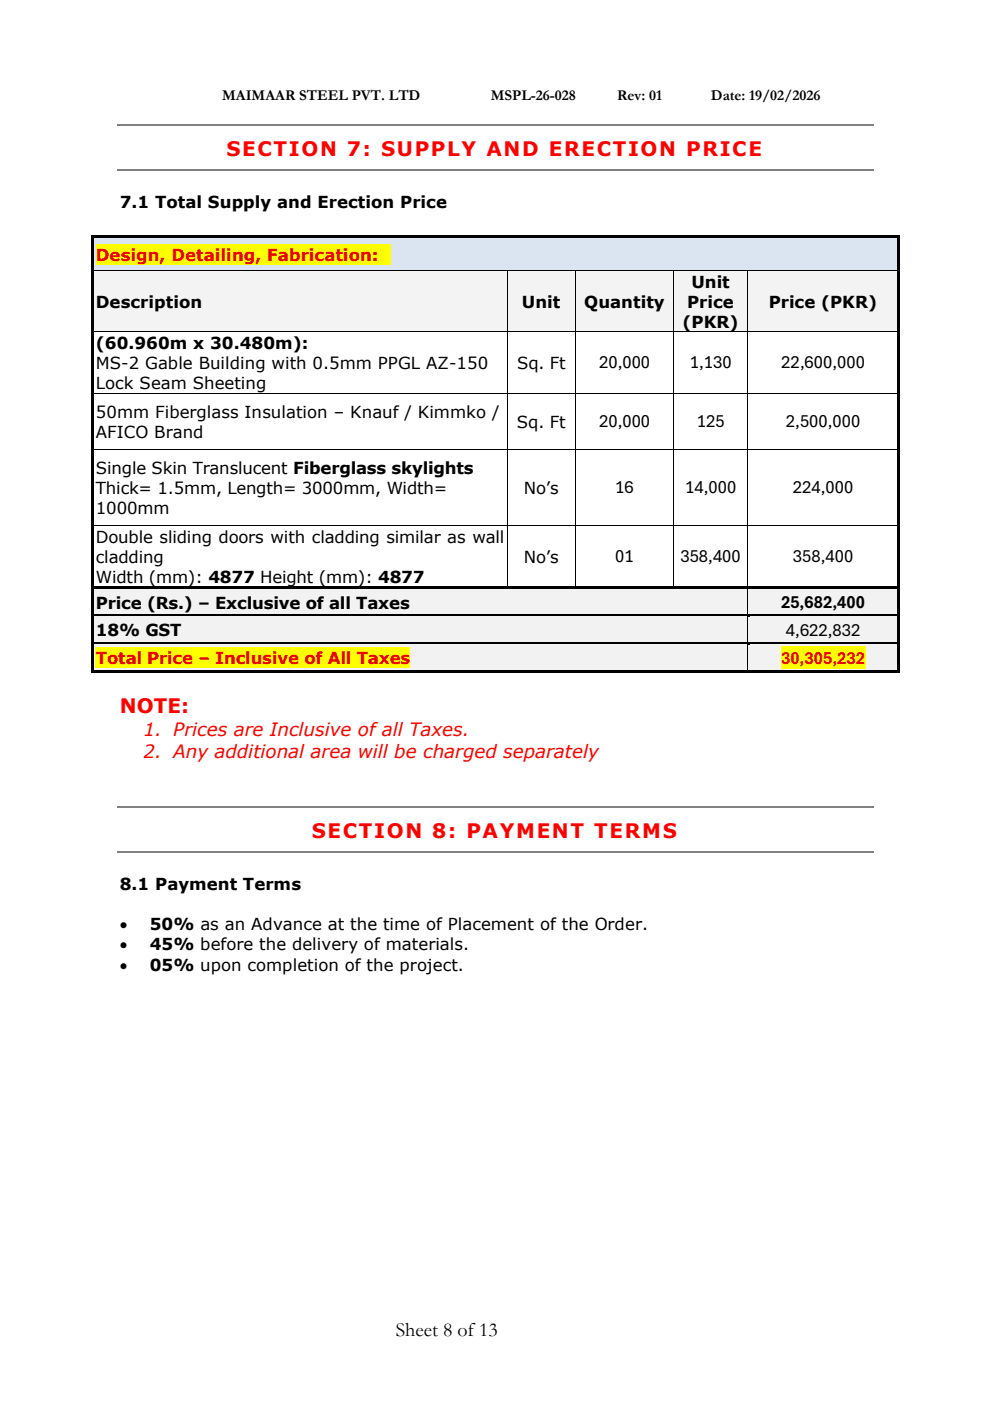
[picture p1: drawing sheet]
<svg xmlns="http://www.w3.org/2000/svg" width="210mm" height="297mm" viewBox="0 0 210 297" stroke-linecap="round" stroke-linejoin="round" font-family="sans-serif">
<defs><g id="words">
<g font-size="4.2" fill="#f00">
<text x="48" y="33">SECTION 7: SUPPLY AND ERECTION PRICE</text>
<text x="25.4" y="151.1">NOTE:</text>
<text x="66.1" y="177.5">SECTION 8: PAYMENT TERMS</text>
</g>
<text font-size="4.2" x="83.9" y="283.2">Sheet 8 of13</text>
<g font-size="3.9">
<text x="127" y="78.1">20,000</text>
<text x="146.2" y="78.1">1,130</text>
<text x="165.6" y="78.1">22,600,000</text>
<text x="127" y="90.5">20,000</text>
<text x="147.7" y="90.5">125</text>
<text x="166.6" y="90.5">2,500,000</text>
<text x="130.4" y="104.5">16</text>
<text x="145.2" y="104.5">14,000</text>
<text x="168.1" y="104.5">224,000</text>
<text x="130.4" y="119.1">01</text>
<text x="144.2" y="119.1">358,400</text>
<text x="168.1" y="119.1">358,400</text>
<text x="165.6" y="128.8">25,682,400</text>
<text x="166.6" y="134.7">4,622,832</text>
</g>
<text font-size="3.9" fill="#e00" x="165.6" y="140.6">30,305,232</text>
<g font-size="3.9" fill="#f00">
<text x="30.4" y="155.9">1. Prices are Inclusive of all Taxes.</text>
<text x="30.4" y="160.6">2. Any additional area will be charged separately</text>
</g>
<g font-size="3.5">
<text x="25.4" y="44">7.1 Total Supply and Erection Price</text>
<text x="20.3" y="65.3">Description</text>
<text x="110.6" y="65.3">Unit</text>
<text x="123.8" y="65.3">Quantity</text>
<text x="145.7" y="65.3">Price</text>
<text x="146.6" y="61">Unit</text>
<text x="162.9" y="65.3">Price (PKR)</text>
<text x="144.7" y="69.6">(PKR)</text>
<text x="20.3" y="74">(60.960m x 30.480m):</text>
<text x="20.3" y="78.2">MS-2 Gable Building with 0.5mm PPGL AZ-150</text>
<text x="20.3" y="82.5">Lock Seam Sheeting</text>
<text x="109.6" y="78.2">Sq. Ft</text>
<text x="20.3" y="88.5">50mm Fiberglass Insulation – Knauf / Kimmko /</text>
<text x="20.3" y="92.8">AFICO Brand</text>
<text x="109.6" y="90.7">Sq. Ft</text>
<text x="20.3" y="100.4">Single Skin Translucent Fiberglass skylights</text>
<text x="20.3" y="104.7">Thick= 1.5mm, Length= 3000mm, Width=</text>
<text x="111.1" y="104.7">No’s</text>
<text x="20.3" y="109">1000mm</text>
<text x="20.3" y="115">Double sliding doors with cladding similar as wall</text>
<text x="20.3" y="119.3">cladding</text>
<text x="111.1" y="119.3">No’s</text>
<text x="20.3" y="123.6">Width (mm): 4877 Height (mm): 4877</text>
<text x="20.3" y="129">Price (Rs.) – Exclusive of all Taxes</text>
<text x="20.3" y="134.8">18% GST</text>
<text x="25.4" y="188.6">8.1 Payment Terms</text>
<text x="25.4" y="197.2">•</text>
<text x="31.8" y="197.2">50% as an Advance at the time of Placement of the Order.</text>
<text x="25.4" y="201.4">•</text>
<text x="31.8" y="201.4">45% before the delivery of materials.</text>
<text x="25.4" y="205.7">•</text>
<text x="31.8" y="205.7">05% upon completion of the project.</text>
</g>
<g font-size="3.5" fill="#e00">
<text x="20.3" y="55.3">Design, Detailing, Fabrication:</text>
<text x="20.3" y="140.8">Total Price – Inclusive of All Taxes</text>
</g>
<g font-size="3.2">
<text x="47.1" y="21.3">MAIMAAR STEEL PVT. LTD</text>
<text x="104" y="21.3">MSPL-26-028</text>
<text x="130.8" y="21.3">Rev: 01</text>
<text x="150.7" y="21.3">Date: 19/02/2026</text>
</g>
</g></defs>
<path d="M24.9 26.5h160.3M24.9 36.1h160.3" fill="none" stroke="#808080" stroke-width=".25"/>
<g fill="#dbe5f1">
<path d="M19.9 50.5h170.3v6.9h-170.3z" fill-rule="evenodd"/>
<path d="M20.3 51.7h169.5v4.4h-169.5z" fill-rule="evenodd"/>
</g>
<path d="M20.3 51.7h62.4v4.4h-62.4z" fill-rule="evenodd" fill="#ff0"/>
<g fill="#000">
<path d="M19.4 49.9h.5v.6h-.5z" fill-rule="evenodd"/>
<path d="M19.4 49.9h.5v.5h-.5z" fill-rule="evenodd"/>
<path d="M19.4 50.5h.5v6.9h-.5z" fill-rule="evenodd"/>
<path d="M19.9 49.9h170.3v.5h-170.3z" fill-rule="evenodd"/>
<path d="M190.2 49.9h.5v.6h-.5z" fill-rule="evenodd"/>
<path d="M190.2 49.9h.5v.5h-.5z" fill-rule="evenodd"/>
<path d="M190.2 50.5h.5v6.9h-.5z" fill-rule="evenodd"/>
</g>
<path d="M19.9 50.4h170.3" fill="none" stroke="#dbe5f1" stroke-width=".21"/>
<g fill="#f3f3f3">
<path d="M19.9 57.5h87.7v12.8h-87.7z" fill-rule="evenodd"/>
<path d="M20.3 61.7h86.6v4.3h-86.6z" fill-rule="evenodd"/>
<path d="M107.6 57.5h14.3v12.8h-14.3z" fill-rule="evenodd"/>
<path d="M108.2 61.7h13.2v4.3h-13.2z" fill-rule="evenodd"/>
<path d="M122 57.5h20.8v12.8h-20.8z" fill-rule="evenodd"/>
<path d="M122.6 61.7h19.5v4.3h-19.5z" fill-rule="evenodd"/>
<path d="M142.8 57.5h15.6v12.8h-15.6z" fill-rule="evenodd"/>
<path d="M143.5 57.5h14.4v4.2h-14.4z" fill-rule="evenodd"/>
<path d="M143.5 61.7h14.4v4.3h-14.4z" fill-rule="evenodd"/>
<path d="M143.5 66h14.4v4.3h-14.4z" fill-rule="evenodd"/>
<path d="M158.5 57.5h31.7v12.8h-31.7z" fill-rule="evenodd"/>
<path d="M159.1 61.7h30.7v4.3h-30.7z" fill-rule="evenodd"/>
</g>
<g fill="#000">
<path d="M19.4 57.4l.5 .1z" fill-rule="evenodd"/>
<path d="M107.6 57.4v.1z" fill-rule="evenodd"/>
<path d="M121.9 57.4l.1 .1z" fill-rule="evenodd"/>
<path d="M142.8 57.4l.1 .1z" fill-rule="evenodd"/>
<path d="M158.4 57.4l.1 .1z" fill-rule="evenodd"/>
<path d="M190.2 57.4l.5 .1z" fill-rule="evenodd"/>
<path d="M19.4 57.5h.5v12.8h-.5z" fill-rule="evenodd"/>
<path d="M19.4 70.3l.5 .1z" fill-rule="evenodd"/>
<path d="M107.6 70.3v.1z" fill-rule="evenodd"/>
<path d="M121.9 70.3l.1 .1z" fill-rule="evenodd"/>
<path d="M142.8 70.3l.1 .1z" fill-rule="evenodd"/>
<path d="M158.4 70.3l.1 .1z" fill-rule="evenodd"/>
<path d="M190.2 57.5h.5v12.8h-.5z" fill-rule="evenodd"/>
<path d="M190.2 70.3l.5 .1z" fill-rule="evenodd"/>
<path d="M19.4 70.4h.5v12.8h-.5z" fill-rule="evenodd"/>
<path d="M19.4 83.2h.5v.2h-.5z" fill-rule="evenodd"/>
<path d="M19.4 83.4h.5v11.7h-.5z" fill-rule="evenodd"/>
<path d="M19.4 95.1h.5v.2h-.5z" fill-rule="evenodd"/>
<path d="M107.6 83.2h.1v.2h-.1z" fill-rule="evenodd"/>
<path d="M107.6 95.1h.1v.2h-.1z" fill-rule="evenodd"/>
<path d="M121.9 83.2h.2v.2h-.2z" fill-rule="evenodd"/>
<path d="M121.9 95.1h.2v.2h-.2z" fill-rule="evenodd"/>
<path d="M142.8 83.2h.1v.2h-.1z" fill-rule="evenodd"/>
<path d="M142.8 95.1h.1v.2h-.1z" fill-rule="evenodd"/>
<path d="M158.4 83.2h.2v.2h-.2z" fill-rule="evenodd"/>
<path d="M158.4 95.1h.2v.2h-.2z" fill-rule="evenodd"/>
<path d="M190.2 70.4h.5v12.8h-.5z" fill-rule="evenodd"/>
<path d="M190.2 83.2h.5v.2h-.5z" fill-rule="evenodd"/>
<path d="M190.2 83.4h.5v11.7h-.5z" fill-rule="evenodd"/>
<path d="M190.2 95.1h.5v.2h-.5z" fill-rule="evenodd"/>
<path d="M19.4 95.3h.5v16h-.5z" fill-rule="evenodd"/>
<path d="M19.4 111.3h.5v.1h-.5z" fill-rule="evenodd"/>
<path d="M107.6 111.3h.1v.1h-.1z" fill-rule="evenodd"/>
<path d="M121.9 111.3h.2v.1h-.2z" fill-rule="evenodd"/>
<path d="M142.8 111.3h.1v.1h-.1z" fill-rule="evenodd"/>
<path d="M158.4 111.3h.2v.1h-.2z" fill-rule="evenodd"/>
<path d="M190.2 95.3h.5v16h-.5z" fill-rule="evenodd"/>
<path d="M190.2 111.3h.5v.1h-.5z" fill-rule="evenodd"/>
<path d="M19.4 111.4h.5v12.9h-.5z" fill-rule="evenodd"/>
<path d="M190.2 111.4h.5v12.9h-.5z" fill-rule="evenodd"/>
</g>
<g fill="none" stroke="#000" stroke-width=".21">
<path d="M19.9 57.4h87.7M107.6 57.5v12.8M107.6 57.4h14.3M122 57.5v12.8M122 57.4h20.8M142.8 57.5v12.8M142.9 57.4h15.5M158.5 57.5v12.8M158.5 57.4h31.7M19.9 70.3h87.7M107.6 70.4v12.8M107.6 70.3h14.3"/>
<path d="M122 70.4v12.8M122 70.3h20.8M142.8 70.4v12.8M142.9 70.3h15.5M158.5 70.4v12.8M158.5 70.3h31.7M19.9 83.3h87.7M19.9 95.2h87.7M107.6 83.4v11.7M107.6 95.3v16M107.7 83.3h14.2M107.7 95.2h14.2"/>
<path d="M122 83.4v11.7M122 95.3v16M122.1 83.3h20.7M122.1 95.2h20.7M142.8 83.4v11.7M142.8 95.3v16M142.9 83.3h15.5M142.9 95.2h15.5M158.5 83.4v11.7M158.5 95.3v16M158.6 83.3h31.6M158.6 95.2h31.6"/>
<path d="M19.9 111.4h87.7M107.6 111.4v12.9M107.7 111.4h14.2M122 111.4v12.9M122.1 111.4h20.7M142.8 111.4v12.9M142.9 111.4h15.5M158.5 111.4v12.9M158.6 111.4h31.6"/>
</g>
<g fill="#f2f2f2">
<path d="M19.9 124.9h138.5v5.3h-138.5z" fill-rule="evenodd"/>
<path d="M20.3 125.4h137.6v4.3h-137.6z" fill-rule="evenodd"/>
<path d="M158.5 124.9h31.7v5.3h-31.7z" fill-rule="evenodd"/>
<path d="M159.1 125.2h30.7v4.7h-30.7z" fill-rule="evenodd"/>
</g>
<g fill="#000">
<path d="M19.4 124.3h.5v.6h-.5z" fill-rule="evenodd"/>
<path d="M19.9 124.3h87.7v.5h-87.7z" fill-rule="evenodd"/>
</g>
<path d="M19.9 124.8h87.7" fill="none" stroke="#f2f2f2" stroke-width=".21"/>
<path d="M107.6 124.8l.5 .1z" fill-rule="evenodd" fill="#f2f2f2"/>
<g fill="#000">
<path d="M107.6 124.3h.5v.5h-.5z" fill-rule="evenodd"/>
<path d="M108.1 124.3h13.8v.5h-13.8z" fill-rule="evenodd"/>
</g>
<path d="M108.1 124.8h13.8" fill="none" stroke="#f2f2f2" stroke-width=".21"/>
<path d="M121.9 124.8l.6 .1z" fill-rule="evenodd" fill="#f2f2f2"/>
<g fill="#000">
<path d="M121.9 124.3h.6v.5h-.6z" fill-rule="evenodd"/>
<path d="M122.5 124.3h20.3v.5h-20.3z" fill-rule="evenodd"/>
</g>
<path d="M122.5 124.8h20.3" fill="none" stroke="#f2f2f2" stroke-width=".21"/>
<path d="M142.8 124.8l.5 .1z" fill-rule="evenodd" fill="#f2f2f2"/>
<g fill="#000">
<path d="M142.8 124.3h.5v.5h-.5z" fill-rule="evenodd"/>
<path d="M143.3 124.3h15.1v.5h-15.1z" fill-rule="evenodd"/>
</g>
<path d="M143.3 124.8h15.1" fill="none" stroke="#f2f2f2" stroke-width=".21"/>
<path d="M158.5 124.8l.5 .1z" fill-rule="evenodd" fill="#f2f2f2"/>
<g fill="#000">
<path d="M19.4 124.9h.5v5.3h-.5z" fill-rule="evenodd"/>
<path d="M158.4 124.3h.6v.5h-.6z" fill-rule="evenodd"/>
<path d="M159 124.3h31.2v.5h-31.2z" fill-rule="evenodd"/>
<path d="M190.2 124.3h.5v.6h-.5z" fill-rule="evenodd"/>
<path d="M190.2 124.9h.5v5.3h-.5z" fill-rule="evenodd"/>
</g>
<path d="M159 124.8h31.2" fill="none" stroke="#f2f2f2" stroke-width=".21"/>
<path d="M158.5 124.9v5.3" fill="none" stroke="#000" stroke-width=".21"/>
<g fill="#f2f2f2">
<path d="M19.9 130.7h138.5v5.5h-138.5z" fill-rule="evenodd"/>
<path d="M20.3 131.3h137.6v4.3h-137.6z" fill-rule="evenodd"/>
<path d="M158.5 130.7h31.7v5.5h-31.7z" fill-rule="evenodd"/>
<path d="M159.1 131.1h30.7v4.7h-30.7z" fill-rule="evenodd"/>
</g>
<g fill="#000">
<path d="M19.4 130.2h.5v.6h-.5z" fill-rule="evenodd"/>
<path d="M19.9 130.2h138.5v.5h-138.5z" fill-rule="evenodd"/>
</g>
<path d="M19.9 130.8h138.5" fill="none" stroke="#f2f2f2" stroke-width=".21"/>
<path d="M158.5 130.7l.5 .1z" fill-rule="evenodd" fill="#f2f2f2"/>
<g fill="#000">
<path d="M19.4 130.8h.5v5.4h-.5z" fill-rule="evenodd"/>
<path d="M158.4 130.2h.6v.5h-.6z" fill-rule="evenodd"/>
<path d="M159 130.2h31.2v.5h-31.2z" fill-rule="evenodd"/>
<path d="M190.2 130.2h.5v.6h-.5z" fill-rule="evenodd"/>
<path d="M190.2 130.8h.5v5.4h-.5z" fill-rule="evenodd"/>
</g>
<path d="M159 130.8h31.2" fill="none" stroke="#f2f2f2" stroke-width=".21"/>
<path d="M158.5 130.8v5.4" fill="none" stroke="#000" stroke-width=".21"/>
<g fill="#f2f2f2">
<path d="M19.9 136.7h138.5v5.3h-138.5z" fill-rule="evenodd"/>
<path d="M20.3 137.2h137.6v4.3h-137.6z" fill-rule="evenodd"/>
</g>
<path d="M20.3 137.2h66.6v4.3h-66.6z" fill-rule="evenodd" fill="#ff0"/>
<g fill="#f2f2f2">
<path d="M158.5 136.7h31.7v5.3h-31.7z" fill-rule="evenodd"/>
<path d="M159.1 137h30.7v4.7h-30.7z" fill-rule="evenodd"/>
</g>
<path d="M165.6 137h17.8v4.7h-17.8z" fill-rule="evenodd" fill="#ff0"/>
<g fill="#000">
<path d="M19.4 136.2h.5v.5h-.5z" fill-rule="evenodd"/>
<path d="M19.9 136.2h138.5v.5h-138.5z" fill-rule="evenodd"/>
</g>
<path d="M19.9 136.7h138.5" fill="none" stroke="#f2f2f2" stroke-width=".21"/>
<path d="M158.5 136.7h.5z" fill-rule="evenodd" fill="#f2f2f2"/>
<g fill="#000">
<path d="M158.4 136.2h.6v.5h-.6z" fill-rule="evenodd"/>
<path d="M159 136.2h31.2v.5h-31.2z" fill-rule="evenodd"/>
<path d="M190.2 136.2h.5v.5h-.5z" fill-rule="evenodd"/>
<path d="M19.4 136.7h.5v5.3h-.5z" fill-rule="evenodd"/>
<path d="M19.4 142h.5v.6h-.5z" fill-rule="evenodd"/>
<path d="M19.4 142h.5v.6h-.5z" fill-rule="evenodd"/>
<path d="M19.9 142h138.5v.6h-138.5z" fill-rule="evenodd"/>
<path d="M158.4 142h.6v.6h-.6z" fill-rule="evenodd"/>
<path d="M159 142h31.2v.6h-31.2z" fill-rule="evenodd"/>
<path d="M190.2 136.7h.5v5.3h-.5z" fill-rule="evenodd"/>
<path d="M190.2 142h.5v.6h-.5z" fill-rule="evenodd"/>
<path d="M190.2 142h.5v.6h-.5z" fill-rule="evenodd"/>
</g>
<path d="M159 136.7h31.2" fill="none" stroke="#f2f2f2" stroke-width=".21"/>
<path d="M158.5 136.7v5.3" fill="none" stroke="#000" stroke-width=".21"/>
<path d="M24.9 171h160.3M24.9 180.7h160.3" fill="none" stroke="#808080" stroke-width=".25"/>
<use href="#words"/>
</svg>
